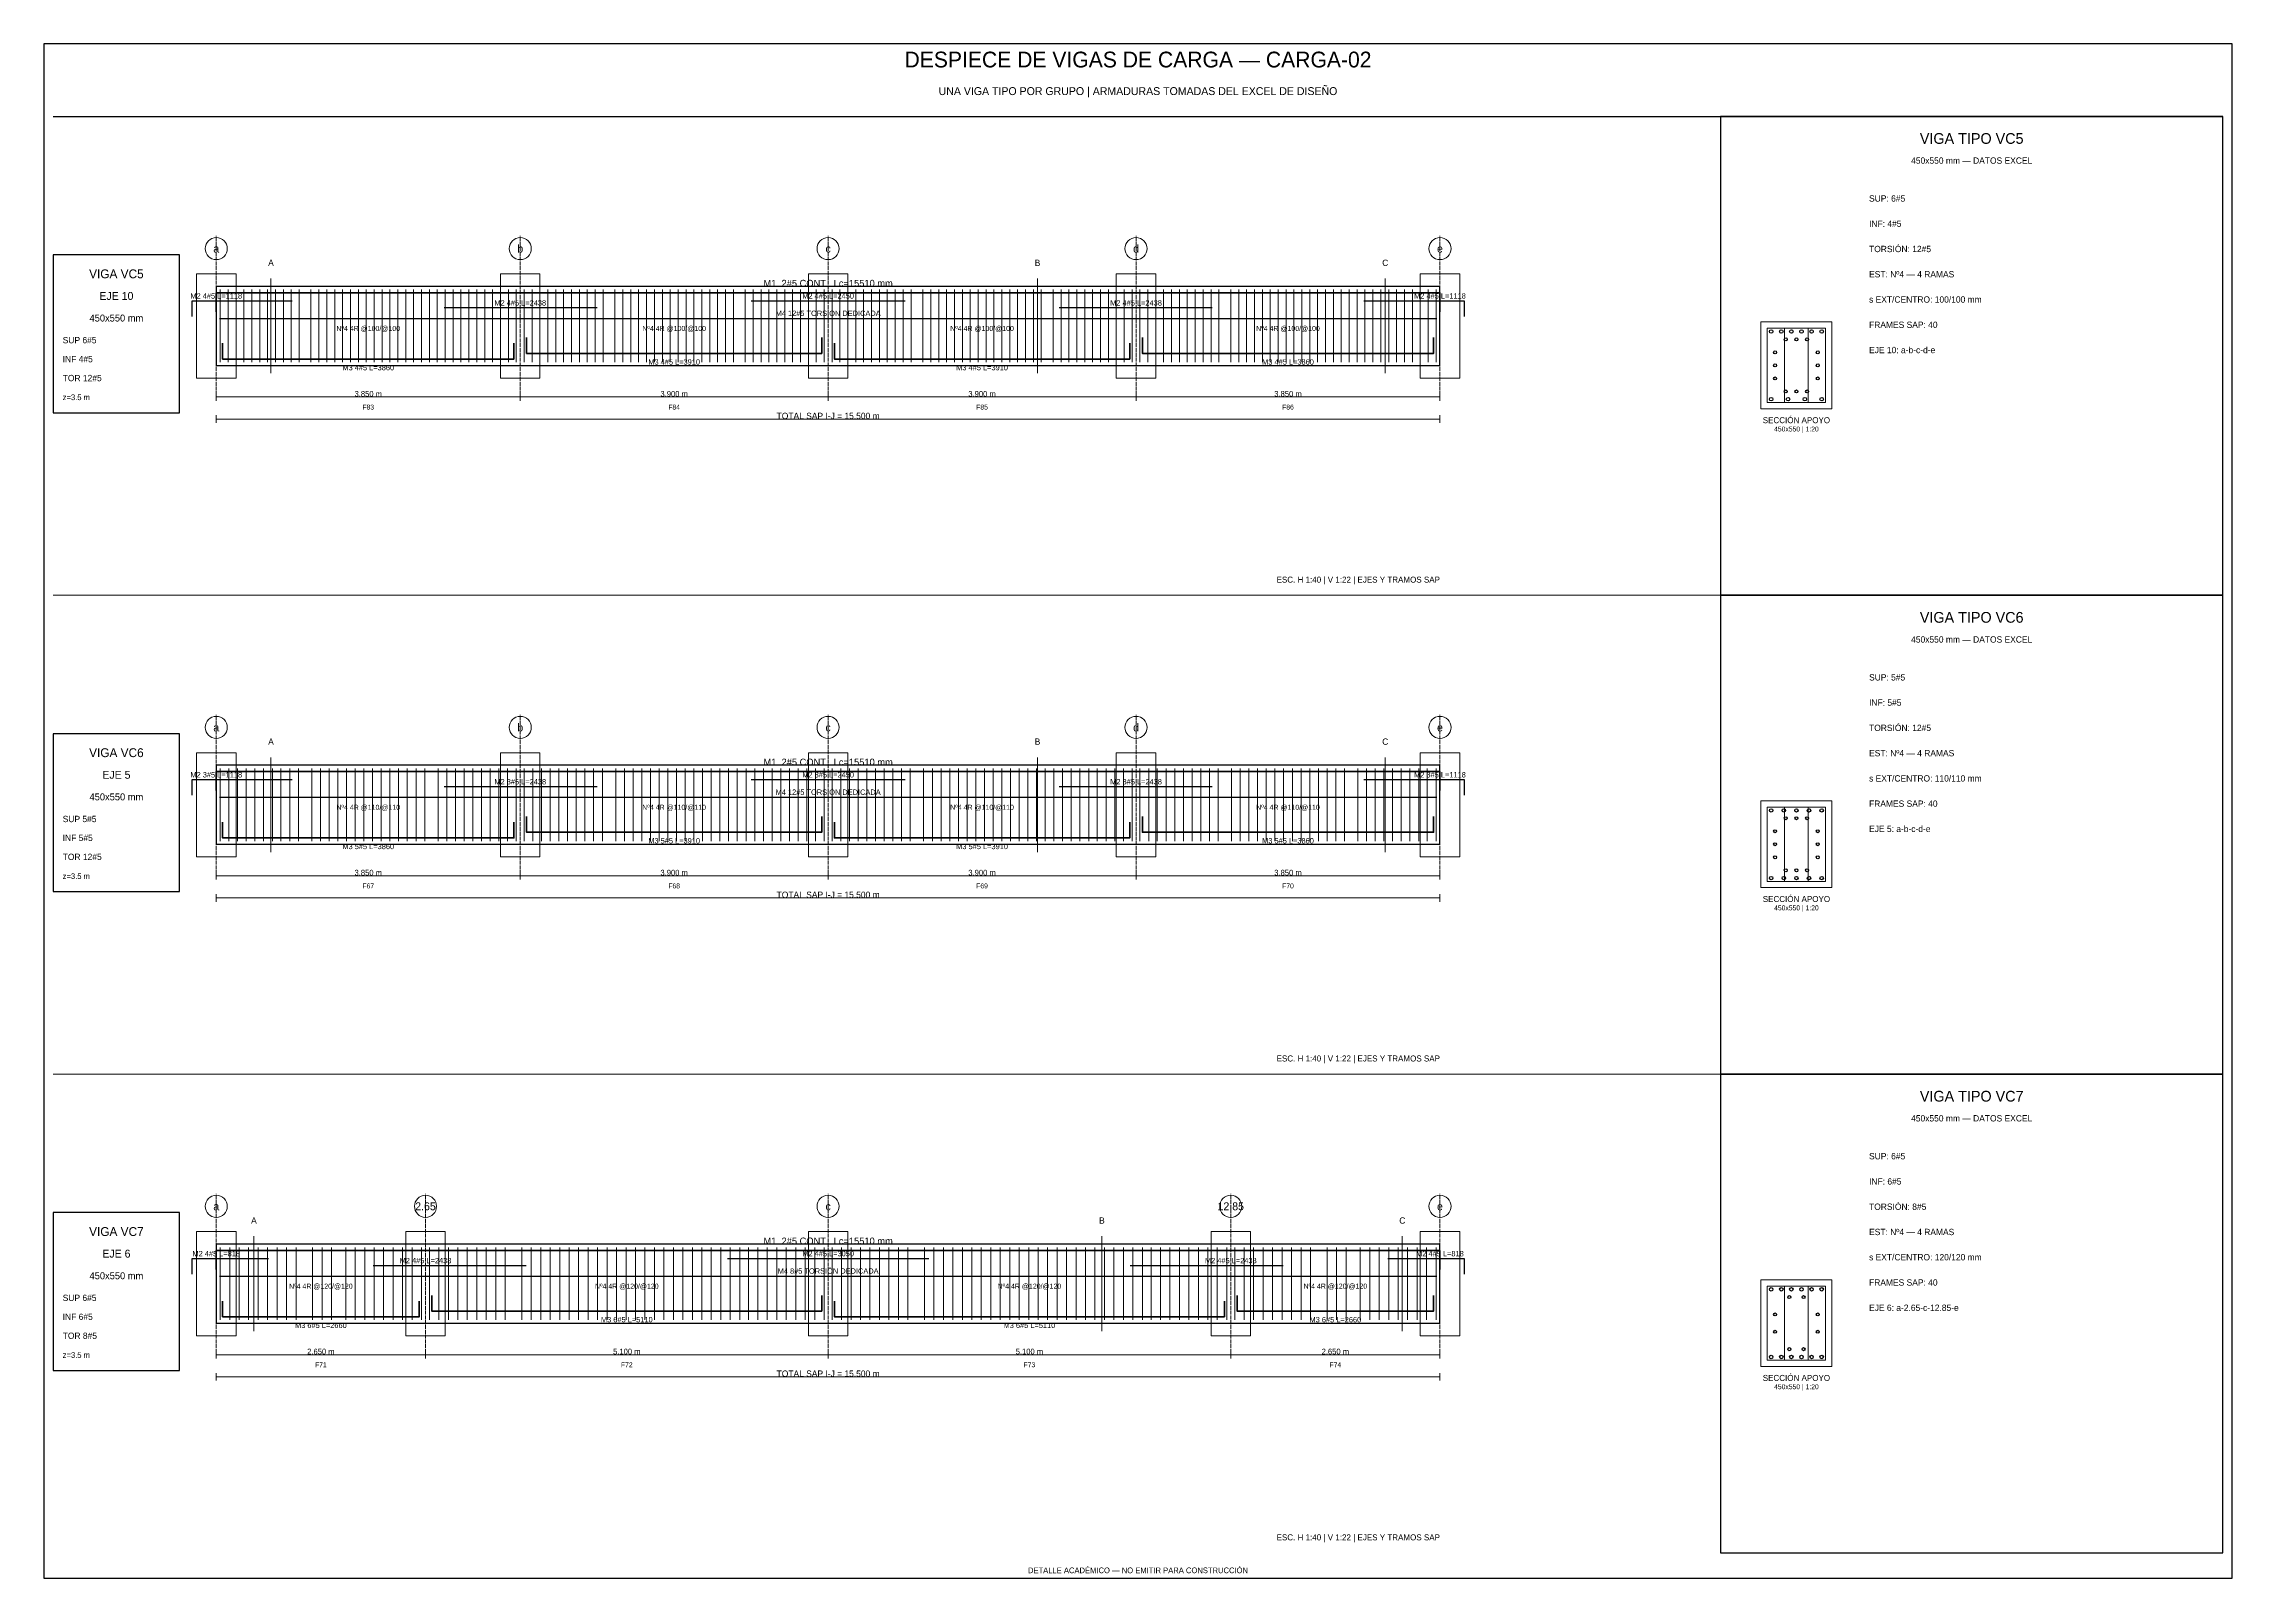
# Paper-space layout 'CARGA_02' of a CAD drawing. Header units: millimetres. Extents: x 7 to 700, y 7 to 493.
import ezdxf
from ezdxf.enums import TextEntityAlignment as Align

# ---------------------------------------------------------------- set-up
doc = ezdxf.new("R2010")
doc.units = ezdxf.units.MM
doc.linetypes.add('DASHED', pattern=[1.524, 1.27, -0.254])
for name, color, linetype in [('ACERO_INF', 1, 'Continuous'), ('ACERO_SUP_APOYO', 5, 'Continuous'), ('ACERO_SUP_CONT', 4, 'Continuous'), ('ACERO_TORSION', 30, 'Continuous'), ('APOYOS', 9, 'Continuous'), ('CONTORNO', 7, 'Continuous'), ('CORTE', 6, 'Continuous'), ('COTAS', 3, 'Continuous'), ('EJES', 1, 'Continuous'), ('ESTRIBOS', 8, 'Continuous'), ('MARCO', 7, 'Continuous'), ('TEXTO', 7, 'Continuous')]:
    doc.layers.add(name, color=color, linetype=linetype)

psp = doc.layouts.new('CARGA_02')

# ---------------------------------------------------------------- texts
at = {"layer": 'ACERO_INF', "color": 1}
for s, p in [('M3 4#5 L=3860', (109.75, 390.43)), ('M3 4#5 L=3910', (206.62, 392.23)), ('M3 4#5 L=3910', (304.12, 390.43)), ('M3 4#5 L=3860', (401, 392.23)), ('M3 5#5 L=3860', (109.75, 238.77)), ('M3 5#5 L=3910', (206.62, 240.57)), ('M3 5#5 L=3910', (304.12, 238.77)), ('M3 5#5 L=3860', (401, 240.57)), ('M3 6#5 L=2660', (94.75, 87.1)), ('M3 6#5 L=5110', (191.62, 88.9)), ('M3 6#5 L=5110', (319.12, 87.1)), ('M3 6#5 L=2660', (416, 88.9))]:
    psp.add_text(s, height=1.7, dxfattribs=at).set_placement(p, align=Align.MIDDLE_CENTER)
at = {"layer": 'ACERO_SUP_APOYO', "color": 5}
for s, p in [('M2 4#5 L=1118', (61.62, 413.13)), ('M2 4#5 L=2438', (157.88, 410.93)), ('M2 4#5 L=2450', (255.38, 413.13)), ('M2 4#5 L=2438', (352.88, 410.93)), ('M2 4#5 L=1118', (449.12, 413.13)), ('M2 3#5 L=1118', (61.62, 261.47)), ('M2 3#5 L=2438', (157.88, 259.27)), ('M2 3#5 L=2450', (255.38, 261.47)), ('M2 3#5 L=2438', (352.88, 259.27)), ('M2 3#5 L=1118', (449.12, 261.47)), ('M2 4#5 L=818', (61.62, 109.8)), ('M2 4#5 L=2438', (127.88, 107.6)), ('M2 4#5 L=3050', (255.38, 109.8)), ('M2 4#5 L=2438', (382.88, 107.6)), ('M2 4#5 L=818', (449.12, 109.8))]:
    psp.add_text(s, height=1.7, dxfattribs=at).set_placement(p, align=Align.MIDDLE_CENTER)
at = {"layer": 'ACERO_SUP_CONT', "color": 4}
for p in [(255.38, 417.13), (255.38, 265.47), (255.38, 113.8)]:
    psp.add_text('M1  2#5 CONT.  Lc=15510 mm', height=2.2, dxfattribs=at).set_placement(p, align=Align.MIDDLE_CENTER)
at = {"layer": 'ACERO_TORSION', "color": 30}
for s, p in [('M4 12#5 TORSIÓN DEDICADA', (255.38, 407.63)), ('M4 12#5 TORSIÓN DEDICADA', (255.38, 255.97)), ('M4 8#5 TORSIÓN DEDICADA', (255.38, 104.3))]:
    psp.add_text(s, height=1.7, dxfattribs=at).set_placement(p, align=Align.MIDDLE_CENTER)
at = {"layer": 'CORTE', "color": 6}
for s, p in [('A', (78.95, 423.63)), ('B', (321.68, 423.63)), ('C', (431.8, 423.63)), ('A', (78.95, 271.97)), ('B', (321.68, 271.97)), ('C', (431.8, 271.97)), ('A', (73.55, 120.3)), ('B', (342.07, 120.3)), ('C', (437.2, 120.3))]:
    psp.add_text(s, height=2, dxfattribs=at).set_placement(p, align=Align.MIDDLE_CENTER)
at = {"layer": 'COTAS', "color": 3}
for s, height, p in [('3.850 m', 1.8, (109.75, 382.13)), ('3.900 m', 1.8, (206.62, 382.13)), ('3.900 m', 1.8, (304.12, 382.13)), ('3.850 m', 1.8, (401, 382.13)), ('TOTAL SAP I-J = 15.500 m', 2, (255.38, 375.13)), ('3.850 m', 1.8, (109.75, 230.47)), ('3.900 m', 1.8, (206.62, 230.47)), ('3.900 m', 1.8, (304.12, 230.47)), ('3.850 m', 1.8, (401, 230.47)), ('TOTAL SAP I-J = 15.500 m', 2, (255.38, 223.47)), ('2.650 m', 1.8, (94.75, 78.8)), ('5.100 m', 1.8, (191.62, 78.8)), ('5.100 m', 1.8, (319.12, 78.8)), ('2.650 m', 1.8, (416, 78.8)), ('TOTAL SAP I-J = 15.500 m', 2, (255.38, 71.8))]:
    psp.add_text(s, height=height, dxfattribs=at).set_placement(p, align=Align.MIDDLE_CENTER)
at = {"layer": 'EJES', "color": 1}
for s, p in [('a', (61.62, 428.13)), ('b', (157.88, 428.13)), ('c', (255.38, 428.13)), ('d', (352.88, 428.13)), ('e', (449.12, 428.13)), ('b', (157.88, 276.47)), ('d', (352.88, 276.47)), ('a', (61.62, 276.47)), ('c', (255.38, 276.47)), ('e', (449.12, 276.47)), ('a', (61.62, 124.8)), ('2.65', (127.88, 124.8)), ('c', (255.38, 124.8)), ('12.85', (382.88, 124.8)), ('e', (449.12, 124.8))]:
    psp.add_text(s, height=2.5, dxfattribs=at).set_placement(p, align=Align.MIDDLE_CENTER)
at = {"layer": 'ESTRIBOS', "color": 8}
for s, p in [('Nº4 4R @100/@100', (109.75, 402.83)), ('Nº4 4R @100/@100', (206.62, 402.83)), ('Nº4 4R @100/@100', (304.12, 402.83)), ('Nº4 4R @100/@100', (401, 402.83)), ('Nº4 4R @110/@110', (109.75, 251.17)), ('Nº4 4R @110/@110', (206.62, 251.17)), ('Nº4 4R @110/@110', (304.12, 251.17)), ('Nº4 4R @110/@110', (401, 251.17)), ('Nº4 4R @120/@120', (94.75, 99.5)), ('Nº4 4R @120/@120', (191.62, 99.5)), ('Nº4 4R @120/@120', (319.12, 99.5)), ('Nº4 4R @120/@120', (416, 99.5))]:
    psp.add_text(s, height=1.6, dxfattribs=at).set_placement(p, align=Align.MIDDLE_CENTER)
at = {"layer": 'TEXTO', "color": 7}
for s, height, p in [('DESPIECE DE VIGAS DE CARGA — CARGA-02', 5, (353.5, 488)), ('UNA VIGA TIPO POR GRUPO | ARMADURAS TOMADAS DEL EXCEL DE DISEÑO', 2.5, (353.5, 478)), ('VIGA TIPO VC5', 3.4, (617.5, 463)), ('450x550 mm — DATOS EXCEL', 2, (617.5, 456)), ('VIGA VC5', 2.8, (30, 420.13)), ('EJE 10', 2.5, (30, 413.13)), ('450x550 mm', 2.2, (30, 406.13)), ('F83', 1.55, (109.75, 377.93)), ('F84', 1.55, (206.62, 377.93)), ('F85', 1.55, (304.12, 377.93)), ('F86', 1.55, (401, 377.93)), ('SECCIÓN APOYO', 1.9, (562, 373.78)), ('450x550 | 1:20', 1.55, (562, 370.98)), ('VIGA TIPO VC6', 3.4, (617.5, 311.33)), ('450x550 mm — DATOS EXCEL', 2, (617.5, 304.33)), ('VIGA VC6', 2.8, (30, 268.47)), ('EJE 5', 2.5, (30, 261.47)), ('450x550 mm', 2.2, (30, 254.47)), ('F67', 1.55, (109.75, 226.27)), ('F68', 1.55, (206.62, 226.27)), ('F69', 1.55, (304.12, 226.27)), ('F70', 1.55, (401, 226.27)), ('SECCIÓN APOYO', 1.9, (562, 222.12)), ('450x550 | 1:20', 1.55, (562, 219.32)), ('VIGA TIPO VC7', 3.4, (617.5, 159.67)), ('450x550 mm — DATOS EXCEL', 2, (617.5, 152.67)), ('VIGA VC7', 2.8, (30, 116.8)), ('EJE 6', 2.5, (30, 109.8)), ('450x550 mm', 2.2, (30, 102.8)), ('F71', 1.55, (94.75, 74.6)), ('F72', 1.55, (191.62, 74.6)), ('F73', 1.55, (319.12, 74.6)), ('F74', 1.55, (416, 74.6)), ('SECCIÓN APOYO', 1.9, (562, 70.45)), ('450x550 | 1:20', 1.55, (562, 67.65))]:
    psp.add_text(s, height=height, dxfattribs=at).set_placement(p, align=Align.MIDDLE_CENTER)
at = {"layer": 'TEXTO'}
for s, height, p in [('SUP: 6#5', 2, (585, 443)), ('INF: 4#5', 2, (585, 435)), ('TORSIÓN: 12#5', 2, (585, 427)), ('EST: Nº4 — 4 RAMAS', 2, (585, 419)), ('s EXT/CENTRO: 100/100 mm', 2, (585, 411)), ('FRAMES SAP: 40', 2, (585, 403)), ('SUP 6#5', 2, (13, 398.13)), ('EJE 10: a-b-c-d-e', 2, (585, 395)), ('TOR 12#5', 2, (13, 386.13)), ('INF 4#5', 2, (13, 392.13)), ('z=3.5 m', 1.8, (13, 380.13)), ('SUP: 5#5', 2, (585, 291.33)), ('INF: 5#5', 2, (585, 283.33)), ('TORSIÓN: 12#5', 2, (585, 275.33)), ('EST: Nº4 — 4 RAMAS', 2, (585, 267.33)), ('s EXT/CENTRO: 110/110 mm', 2, (585, 259.33)), ('FRAMES SAP: 40', 2, (585, 251.33)), ('SUP 5#5', 2, (13, 246.47)), ('EJE 5: a-b-c-d-e', 2, (585, 243.33)), ('TOR 12#5', 2, (13, 234.47)), ('INF 5#5', 2, (13, 240.47)), ('z=3.5 m', 1.8, (13, 228.47)), ('SUP: 6#5', 2, (585, 139.67)), ('INF: 6#5', 2, (585, 131.67)), ('TORSIÓN: 8#5', 2, (585, 123.67)), ('EST: Nº4 — 4 RAMAS', 2, (585, 115.67)), ('s EXT/CENTRO: 120/120 mm', 2, (585, 107.67)), ('FRAMES SAP: 40', 2, (585, 99.67)), ('SUP 6#5', 2, (13, 94.8)), ('INF 6#5', 2, (13, 88.8)), ('EJE 6: a-2.65-c-12.85-e', 2, (585, 91.67)), ('TOR 8#5', 2, (13, 82.8)), ('z=3.5 m', 1.8, (13, 76.8))]:
    psp.add_text(s, height=height, dxfattribs=at).set_placement(p)
at = {"layer": 'TEXTO', "color": 7}
for p in [(449.12, 322.33), (449.12, 170.67), (449.12, 19)]:
    psp.add_text('ESC. H 1:40 | V 1:22 | EJES Y TRAMOS SAP', height=1.9, dxfattribs=at).set_placement(p, align=Align.RIGHT)
at = {"layer": 'TEXTO', "color": 1}
psp.add_text('DETALLE ACADÉMICO — NO EMITIR PARA CONSTRUCCIÓN', height=1.8, dxfattribs=at).set_placement((353.5, 9.5), align=Align.MIDDLE_CENTER)

# ---------------------------------------------------------------- linework, layer by layer
at = {"layer": 'ACERO_INF', "color": 1, "lineweight": 35}
for points in [[(63.62, 398.13), (63.62, 393.13), (155.88, 393.13), (155.88, 398.13)], [(159.88, 399.93), (159.88, 394.93), (253.38, 394.93), (253.38, 399.93)], [(257.38, 398.13), (257.38, 393.13), (350.88, 393.13), (350.88, 398.13)], [(354.88, 399.93), (354.88, 394.93), (447.12, 394.93), (447.12, 399.93)], [(63.62, 246.47), (63.62, 241.47), (155.88, 241.47), (155.88, 246.47)], [(159.88, 248.27), (159.88, 243.27), (253.38, 243.27), (253.38, 248.27)], [(257.38, 246.47), (257.38, 241.47), (350.88, 241.47), (350.88, 246.47)], [(354.88, 248.27), (354.88, 243.27), (447.12, 243.27), (447.12, 248.27)], [(63.62, 94.8), (63.62, 89.8), (125.88, 89.8), (125.88, 94.8)], [(129.88, 96.6), (129.88, 91.6), (253.38, 91.6), (253.38, 96.6)], [(257.38, 94.8), (257.38, 89.8), (380.88, 89.8), (380.88, 94.8)], [(384.88, 96.6), (384.88, 91.6), (447.12, 91.6), (447.12, 96.6)]]:
    psp.add_lwpolyline(points, dxfattribs=at)
at = {"layer": 'ACERO_INF', "color": 1}
for centre in [(554, 380.42), (559.33, 380.42), (564.67, 380.42), (570, 380.42), (554, 228.75), (558, 228.75), (562, 228.75), (566, 228.75), (570, 228.75), (554, 77.08), (557.2, 77.08), (560.4, 77.08), (563.6, 77.08), (566.8, 77.08), (570, 77.08)]:
    psp.add_circle(centre, 0.55, dxfattribs=at)
at = {"layer": 'ACERO_SUP_APOYO', "color": 5, "lineweight": 30}
for points in [[(54, 406.63), (54, 411.63), (85.69, 411.63)], [(133.81, 409.43), (182.25, 409.43)], [(231, 411.63), (279.75, 411.63)], [(328.5, 409.43), (376.94, 409.43)], [(425.06, 411.63), (456.75, 411.63), (456.75, 406.63)], [(54, 254.97), (54, 259.97), (85.69, 259.97)], [(133.81, 257.77), (182.25, 257.77)], [(231, 259.97), (279.75, 259.97)], [(328.5, 257.77), (376.94, 257.77)], [(425.06, 259.97), (456.75, 259.97), (456.75, 254.97)], [(54, 103.3), (54, 108.3), (78.19, 108.3)], [(111.31, 106.1), (159.75, 106.1)], [(223.5, 108.3), (287.25, 108.3)], [(351, 106.1), (399.44, 106.1)], [(432.56, 108.3), (456.75, 108.3), (456.75, 103.3)]]:
    psp.add_lwpolyline(points, dxfattribs=at)
at = {"layer": 'ACERO_SUP_CONT', "color": 4, "lineweight": 35}
for points in [[(61.62, 408.13), (61.62, 414.13), (449.12, 414.13), (449.12, 408.13)], [(61.62, 256.47), (61.62, 262.47), (449.12, 262.47), (449.12, 256.47)], [(61.62, 104.8), (61.62, 110.8), (449.12, 110.8), (449.12, 104.8)]]:
    psp.add_lwpolyline(points, dxfattribs=at)
at = {"layer": 'ACERO_SUP_CONT', "color": 4}
for centre in [(554, 401.85), (557.2, 401.85), (560.4, 401.85), (563.6, 401.85), (566.8, 401.85), (570, 401.85), (554, 250.18), (558, 250.18), (562, 250.18), (566, 250.18), (570, 250.18), (554, 98.52), (557.2, 98.52), (560.4, 98.52), (563.6, 98.52), (566.8, 98.52), (570, 98.52)]:
    psp.add_circle(centre, 0.55, dxfattribs=at)
at = {"layer": 'ACERO_TORSION', "color": 30, "lineweight": 30}
for points in [[(62.62, 406.03), (448.12, 406.03)], [(62.62, 254.37), (448.12, 254.37)], [(62.62, 102.7), (448.12, 102.7)]]:
    psp.add_lwpolyline(points, dxfattribs=at)
at = {"layer": 'ACERO_TORSION', "color": 30}
for centre in [(555.25, 395.26), (558.62, 399.38), (562, 399.38), (565.38, 399.38), (568.75, 395.26), (555.25, 391.13), (568.75, 391.13), (555.25, 387.01), (558.62, 382.88), (562, 382.88), (565.38, 382.88), (568.75, 387.01), (555.25, 243.59), (558.62, 247.72), (562, 247.72), (565.38, 247.72), (568.75, 243.59), (555.25, 239.47), (555.25, 235.34), (568.75, 239.47), (568.75, 235.34), (558.62, 231.22), (562, 231.22), (565.38, 231.22), (555.25, 90.55), (559.75, 96.05), (564.25, 96.05), (568.75, 90.55), (555.25, 85.05), (568.75, 85.05), (559.75, 79.55), (564.25, 79.55)]:
    psp.add_circle(centre, 0.48, dxfattribs=at)
at = {"layer": 'APOYOS', "color": 9, "lineweight": 15}
for points in [[(55.38, 387.13), (67.88, 387.13), (67.88, 420.13), (55.38, 420.13)], [(151.62, 387.13), (164.12, 387.13), (164.12, 420.13), (151.62, 420.13)], [(249.12, 387.13), (261.62, 387.13), (261.62, 420.13), (249.12, 420.13)], [(346.62, 387.13), (359.12, 387.13), (359.12, 420.13), (346.62, 420.13)], [(442.88, 387.13), (455.38, 387.13), (455.38, 420.13), (442.88, 420.13)], [(55.38, 235.47), (67.88, 235.47), (67.88, 268.47), (55.38, 268.47)], [(151.62, 235.47), (164.12, 235.47), (164.12, 268.47), (151.62, 268.47)], [(249.12, 235.47), (261.62, 235.47), (261.62, 268.47), (249.12, 268.47)], [(346.62, 235.47), (359.12, 235.47), (359.12, 268.47), (346.62, 268.47)], [(442.88, 235.47), (455.38, 235.47), (455.38, 268.47), (442.88, 268.47)], [(55.38, 83.8), (67.88, 83.8), (67.88, 116.8), (55.38, 116.8)], [(121.62, 83.8), (134.12, 83.8), (134.12, 116.8), (121.62, 116.8)], [(249.12, 83.8), (261.62, 83.8), (261.62, 116.8), (249.12, 116.8)], [(376.62, 83.8), (389.12, 83.8), (389.12, 116.8), (376.62, 116.8)], [(442.88, 83.8), (455.38, 83.8), (455.38, 116.8), (442.88, 116.8)]]:
    psp.add_lwpolyline(points, close=True, dxfattribs=at)
at = {"layer": 'CONTORNO', "color": 7, "lineweight": 25}
for points in [[(61.62, 391.13), (449.12, 391.13), (449.12, 416.13), (61.62, 416.13)], [(61.62, 239.47), (449.12, 239.47), (449.12, 264.47), (61.62, 264.47)], [(61.62, 87.8), (449.12, 87.8), (449.12, 112.8), (61.62, 112.8)]]:
    psp.add_lwpolyline(points, close=True, dxfattribs=at)
at = {"layer": 'CONTORNO', "color": 7, "lineweight": 20}
for points in [[(550.75, 377.38), (573.25, 377.38), (573.25, 404.88), (550.75, 404.88)], [(550.75, 225.72), (573.25, 225.72), (573.25, 253.22), (550.75, 253.22)], [(550.75, 74.05), (573.25, 74.05), (573.25, 101.55), (550.75, 101.55)]]:
    psp.add_lwpolyline(points, close=True, dxfattribs=at)
at = {"layer": 'CORTE', "color": 6, "lineweight": 13}
for p, q in [((78.95, 388.63), (78.95, 418.63)), ((321.68, 388.63), (321.68, 418.63)), ((431.8, 388.63), (431.8, 418.63)), ((78.95, 236.97), (78.95, 266.97)), ((321.68, 236.97), (321.68, 266.97)), ((431.8, 236.97), (431.8, 266.97)), ((73.55, 85.3), (73.55, 115.3)), ((342.07, 85.3), (342.07, 115.3)), ((437.2, 85.3), (437.2, 115.3))]:
    psp.add_line(p, q, dxfattribs=at)
at = {"layer": 'COTAS', "color": 3, "lineweight": 13}
for p, q in [((61.62, 379.93), (61.62, 382.33)), ((157.88, 379.93), (157.88, 382.33)), ((157.88, 379.93), (157.88, 382.33)), ((255.38, 379.93), (255.38, 382.33)), ((255.38, 379.93), (255.38, 382.33)), ((352.88, 379.93), (352.88, 382.33)), ((352.88, 379.93), (352.88, 382.33)), ((449.12, 379.93), (449.12, 382.33)), ((61.62, 381.13), (157.88, 381.13)), ((61.62, 372.93), (61.62, 375.33)), ((157.88, 381.13), (255.38, 381.13)), ((255.38, 381.13), (352.88, 381.13)), ((352.88, 381.13), (449.12, 381.13)), ((449.12, 372.93), (449.12, 375.33)), ((61.62, 374.13), (449.12, 374.13)), ((61.62, 228.27), (61.62, 230.67)), ((61.62, 229.47), (157.88, 229.47)), ((157.88, 228.27), (157.88, 230.67)), ((157.88, 228.27), (157.88, 230.67)), ((157.88, 229.47), (255.38, 229.47)), ((255.38, 228.27), (255.38, 230.67)), ((255.38, 228.27), (255.38, 230.67)), ((255.38, 229.47), (352.88, 229.47)), ((352.88, 228.27), (352.88, 230.67)), ((352.88, 228.27), (352.88, 230.67)), ((352.88, 229.47), (449.12, 229.47)), ((449.12, 228.27), (449.12, 230.67)), ((61.62, 221.27), (61.62, 223.67)), ((61.62, 222.47), (449.12, 222.47)), ((449.12, 221.27), (449.12, 223.67)), ((61.62, 76.6), (61.62, 79)), ((61.62, 77.8), (127.88, 77.8)), ((127.88, 76.6), (127.88, 79)), ((127.88, 76.6), (127.88, 79)), ((127.88, 77.8), (255.38, 77.8)), ((255.38, 76.6), (255.38, 79)), ((255.38, 76.6), (255.38, 79)), ((255.38, 77.8), (382.88, 77.8)), ((382.88, 76.6), (382.88, 79)), ((382.88, 76.6), (382.88, 79)), ((382.88, 77.8), (449.12, 77.8)), ((449.12, 76.6), (449.12, 79)), ((61.62, 69.6), (61.62, 72)), ((61.62, 70.8), (449.12, 70.8)), ((449.12, 69.6), (449.12, 72))]:
    psp.add_line(p, q, dxfattribs=at)
at = {"layer": 'EJES', "color": 1, "linetype": 'DASHED', "lineweight": 9}
for p, q in [((61.62, 380.13), (61.62, 432.13)), ((157.88, 380.13), (157.88, 432.13)), ((255.38, 380.13), (255.38, 432.13)), ((352.88, 380.13), (352.88, 432.13)), ((449.12, 380.13), (449.12, 432.13)), ((61.62, 228.47), (61.62, 280.47)), ((157.88, 228.47), (157.88, 280.47)), ((255.38, 228.47), (255.38, 280.47)), ((352.88, 228.47), (352.88, 280.47)), ((449.12, 228.47), (449.12, 280.47)), ((61.62, 76.8), (61.62, 128.8)), ((127.88, 76.8), (127.88, 128.8)), ((255.38, 76.8), (255.38, 128.8)), ((382.88, 76.8), (382.88, 128.8)), ((449.12, 76.8), (449.12, 128.8))]:
    psp.add_line(p, q, dxfattribs=at)
at = {"layer": 'EJES', "color": 1, "lineweight": 18}
for centre in [(61.62, 428.13), (157.88, 428.13), (255.38, 428.13), (352.88, 428.13), (449.12, 428.13), (61.62, 276.47), (157.88, 276.47), (255.38, 276.47), (352.88, 276.47), (449.12, 276.47), (61.62, 124.8), (127.88, 124.8), (255.38, 124.8), (382.88, 124.8), (449.12, 124.8)]:
    psp.add_circle(centre, 3.5, dxfattribs=at)
at = {"layer": 'ESTRIBOS', "color": 8, "lineweight": 9}
for p, q in [((62.88, 392.13), (62.88, 415.13)), ((65.38, 392.13), (65.38, 415.13)), ((67.88, 392.13), (67.88, 415.13)), ((70.38, 392.13), (70.38, 415.13)), ((72.88, 392.13), (72.88, 415.13)), ((75.38, 392.13), (75.38, 415.13)), ((77.88, 392.13), (77.88, 415.13)), ((80.38, 392.13), (80.38, 415.13)), ((82.88, 392.13), (82.88, 415.13)), ((85.38, 392.13), (85.38, 415.13)), ((87.88, 392.13), (87.88, 415.13)), ((91.62, 392.13), (91.62, 415.13)), ((94.12, 392.13), (94.12, 415.13)), ((96.62, 392.13), (96.62, 415.13)), ((99.12, 392.13), (99.12, 415.13)), ((101.62, 392.13), (101.62, 415.13)), ((104.12, 392.13), (104.12, 415.13)), ((106.62, 392.13), (106.62, 415.13)), ((109.12, 392.13), (109.12, 415.13)), ((111.62, 392.13), (111.62, 415.13)), ((114.12, 392.13), (114.12, 415.13)), ((116.62, 392.13), (116.62, 415.13)), ((119.12, 392.13), (119.12, 415.13)), ((121.62, 392.13), (121.62, 415.13)), ((124.12, 392.13), (124.12, 415.13)), ((126.62, 392.13), (126.62, 415.13)), ((129.12, 392.13), (129.12, 415.13)), ((131.62, 392.13), (131.62, 415.13)), ((134.12, 392.13), (134.12, 415.13)), ((136.62, 392.13), (136.62, 415.13)), ((139.12, 392.13), (139.12, 415.13)), ((141.62, 392.13), (141.62, 415.13)), ((144.12, 392.13), (144.12, 415.13)), ((146.62, 392.13), (146.62, 415.13)), ((149.12, 392.13), (149.12, 415.13)), ((151.62, 392.13), (151.62, 415.13)), ((154.12, 392.13), (154.12, 415.13)), ((156.62, 392.13), (156.62, 415.13)), ((159.12, 392.13), (159.12, 415.13)), ((161.62, 392.13), (161.62, 415.13)), ((164.12, 392.13), (164.12, 415.13)), ((166.62, 392.13), (166.62, 415.13)), ((169.12, 392.13), (169.12, 415.13)), ((171.62, 392.13), (171.62, 415.13)), ((174.12, 392.13), (174.12, 415.13)), ((176.62, 392.13), (176.62, 415.13)), ((179.12, 392.13), (179.12, 415.13)), ((181.62, 392.13), (181.62, 415.13)), ((184.12, 392.13), (184.12, 415.13)), ((187.88, 392.13), (187.88, 415.13)), ((190.38, 392.13), (190.38, 415.13)), ((192.88, 392.13), (192.88, 415.13)), ((195.38, 392.13), (195.38, 415.13)), ((197.88, 392.13), (197.88, 415.13)), ((200.38, 392.13), (200.38, 415.13)), ((202.88, 392.13), (202.88, 415.13)), ((205.38, 392.13), (205.38, 415.13)), ((207.88, 392.13), (207.88, 415.13)), ((210.38, 392.13), (210.38, 415.13)), ((212.88, 392.13), (212.88, 415.13)), ((215.38, 392.13), (215.38, 415.13)), ((217.88, 392.13), (217.88, 415.13)), ((220.38, 392.13), (220.38, 415.13)), ((222.88, 392.13), (222.88, 415.13)), ((225.38, 392.13), (225.38, 415.13)), ((229.12, 392.13), (229.12, 415.13)), ((231.62, 392.13), (231.62, 415.13)), ((234.12, 392.13), (234.12, 415.13)), ((236.62, 392.13), (236.62, 415.13)), ((239.12, 392.13), (239.12, 415.13)), ((241.62, 392.13), (241.62, 415.13)), ((244.12, 392.13), (244.12, 415.13)), ((246.62, 392.13), (246.62, 415.13)), ((249.12, 392.13), (249.12, 415.13)), ((251.62, 392.13), (251.62, 415.13)), ((254.12, 392.13), (254.12, 415.13)), ((256.62, 392.13), (256.62, 415.13)), ((259.12, 392.13), (259.12, 415.13)), ((261.62, 392.13), (261.62, 415.13)), ((264.12, 392.13), (264.12, 415.13)), ((266.62, 392.13), (266.62, 415.13)), ((269.12, 392.13), (269.12, 415.13)), ((271.62, 392.13), (271.62, 415.13)), ((274.12, 392.13), (274.12, 415.13)), ((276.62, 392.13), (276.62, 415.13)), ((279.12, 392.13), (279.12, 415.13)), ((281.62, 392.13), (281.62, 415.13)), ((285.38, 392.13), (285.38, 415.13)), ((287.88, 392.13), (287.88, 415.13)), ((290.38, 392.13), (290.38, 415.13)), ((292.88, 392.13), (292.88, 415.13)), ((295.38, 392.13), (295.38, 415.13)), ((297.88, 392.13), (297.88, 415.13)), ((300.38, 392.13), (300.38, 415.13)), ((302.88, 392.13), (302.88, 415.13)), ((305.38, 392.13), (305.38, 415.13)), ((307.88, 392.13), (307.88, 415.13)), ((310.38, 392.13), (310.38, 415.13)), ((312.88, 392.13), (312.88, 415.13)), ((315.38, 392.13), (315.38, 415.13)), ((317.88, 392.13), (317.88, 415.13)), ((320.38, 392.13), (320.38, 415.13)), ((322.88, 392.13), (322.88, 415.13)), ((326.62, 392.13), (326.62, 415.13)), ((329.12, 392.13), (329.12, 415.13)), ((331.62, 392.13), (331.62, 415.13)), ((334.12, 392.13), (334.12, 415.13)), ((336.62, 392.13), (336.62, 415.13)), ((339.12, 392.13), (339.12, 415.13)), ((341.62, 392.13), (341.62, 415.13)), ((344.12, 392.13), (344.12, 415.13)), ((346.62, 392.13), (346.62, 415.13)), ((349.12, 392.13), (349.12, 415.13)), ((351.62, 392.13), (351.62, 415.13)), ((354.12, 392.13), (354.12, 415.13)), ((356.62, 392.13), (356.62, 415.13)), ((359.12, 392.13), (359.12, 415.13)), ((361.62, 392.13), (361.62, 415.13)), ((364.12, 392.13), (364.12, 415.13)), ((366.62, 392.13), (366.62, 415.13)), ((369.12, 392.13), (369.12, 415.13)), ((371.62, 392.13), (371.62, 415.13)), ((374.12, 392.13), (374.12, 415.13)), ((376.62, 392.13), (376.62, 415.13)), ((379.12, 392.13), (379.12, 415.13)), ((382.88, 392.13), (382.88, 415.13)), ((385.38, 392.13), (385.38, 415.13)), ((387.88, 392.13), (387.88, 415.13)), ((390.38, 392.13), (390.38, 415.13)), ((392.88, 392.13), (392.88, 415.13)), ((395.38, 392.13), (395.38, 415.13)), ((397.88, 392.13), (397.88, 415.13)), ((400.38, 392.13), (400.38, 415.13)), ((402.88, 392.13), (402.88, 415.13)), ((405.38, 392.13), (405.38, 415.13)), ((407.88, 392.13), (407.88, 415.13)), ((410.38, 392.13), (410.38, 415.13)), ((412.88, 392.13), (412.88, 415.13)), ((415.38, 392.13), (415.38, 415.13)), ((417.88, 392.13), (417.88, 415.13)), ((420.38, 392.13), (420.38, 415.13)), ((422.88, 392.13), (422.88, 415.13)), ((425.38, 392.13), (425.38, 415.13)), ((427.88, 392.13), (427.88, 415.13)), ((430.38, 392.13), (430.38, 415.13)), ((432.88, 392.13), (432.88, 415.13)), ((435.38, 392.13), (435.38, 415.13)), ((437.88, 392.13), (437.88, 415.13)), ((440.38, 392.13), (440.38, 415.13)), ((442.88, 392.13), (442.88, 415.13)), ((445.38, 392.13), (445.38, 415.13)), ((447.88, 392.13), (447.88, 415.13)), ((62.88, 240.47), (62.88, 263.47)), ((65.62, 240.47), (65.62, 263.47)), ((68.38, 240.47), (68.38, 263.47)), ((71.12, 240.47), (71.12, 263.47)), ((73.88, 240.47), (73.88, 263.47)), ((76.62, 240.47), (76.62, 263.47)), ((79.38, 240.47), (79.38, 263.47)), ((82.12, 240.47), (82.12, 263.47)), ((84.88, 240.47), (84.88, 263.47)), ((87.62, 240.47), (87.62, 263.47)), ((91.88, 240.47), (91.88, 263.47)), ((94.62, 240.47), (94.62, 263.47)), ((97.38, 240.47), (97.38, 263.47)), ((100.12, 240.47), (100.12, 263.47)), ((102.88, 240.47), (102.88, 263.47)), ((105.62, 240.47), (105.62, 263.47)), ((108.38, 240.47), (108.38, 263.47)), ((111.12, 240.47), (111.12, 263.47)), ((113.88, 240.47), (113.88, 263.47)), ((116.62, 240.47), (116.62, 263.47)), ((119.38, 240.47), (119.38, 263.47)), ((122.12, 240.47), (122.12, 263.47)), ((124.88, 240.47), (124.88, 263.47)), ((127.62, 240.47), (127.62, 263.47)), ((131.88, 240.47), (131.88, 263.47)), ((134.62, 240.47), (134.62, 263.47)), ((137.38, 240.47), (137.38, 263.47)), ((140.12, 240.47), (140.12, 263.47)), ((142.88, 240.47), (142.88, 263.47)), ((145.62, 240.47), (145.62, 263.47)), ((148.38, 240.47), (148.38, 263.47)), ((151.12, 240.47), (151.12, 263.47)), ((153.88, 240.47), (153.88, 263.47)), ((156.62, 240.47), (156.62, 263.47)), ((159.12, 240.47), (159.12, 263.47)), ((161.88, 240.47), (161.88, 263.47)), ((164.62, 240.47), (164.62, 263.47)), ((167.38, 240.47), (167.38, 263.47)), ((170.12, 240.47), (170.12, 263.47)), ((172.88, 240.47), (172.88, 263.47)), ((175.62, 240.47), (175.62, 263.47)), ((178.38, 240.47), (178.38, 263.47)), ((181.12, 240.47), (181.12, 263.47)), ((183.88, 240.47), (183.88, 263.47)), ((188.12, 240.47), (188.12, 263.47)), ((190.88, 240.47), (190.88, 263.47)), ((193.62, 240.47), (193.62, 263.47)), ((196.38, 240.47), (196.38, 263.47)), ((199.12, 240.47), (199.12, 263.47)), ((201.88, 240.47), (201.88, 263.47)), ((204.62, 240.47), (204.62, 263.47)), ((207.38, 240.47), (207.38, 263.47)), ((210.12, 240.47), (210.12, 263.47)), ((212.88, 240.47), (212.88, 263.47)), ((215.62, 240.47), (215.62, 263.47)), ((218.38, 240.47), (218.38, 263.47)), ((221.12, 240.47), (221.12, 263.47)), ((223.88, 240.47), (223.88, 263.47)), ((226.62, 240.47), (226.62, 263.47)), ((229.38, 240.47), (229.38, 263.47)), ((232.12, 240.47), (232.12, 263.47)), ((234.88, 240.47), (234.88, 263.47)), ((237.62, 240.47), (237.62, 263.47)), ((240.38, 240.47), (240.38, 263.47)), ((243.12, 240.47), (243.12, 263.47)), ((245.88, 240.47), (245.88, 263.47)), ((248.62, 240.47), (248.62, 263.47)), ((251.38, 240.47), (251.38, 263.47)), ((254.12, 240.47), (254.12, 263.47)), ((256.62, 240.47), (256.62, 263.47)), ((259.38, 240.47), (259.38, 263.47)), ((262.12, 240.47), (262.12, 263.47)), ((264.88, 240.47), (264.88, 263.47)), ((267.62, 240.47), (267.62, 263.47)), ((270.38, 240.47), (270.38, 263.47)), ((273.12, 240.47), (273.12, 263.47)), ((275.88, 240.47), (275.88, 263.47)), ((278.62, 240.47), (278.62, 263.47)), ((281.38, 240.47), (281.38, 263.47)), ((285.62, 240.47), (285.62, 263.47)), ((288.38, 240.47), (288.38, 263.47)), ((291.12, 240.47), (291.12, 263.47)), ((293.88, 240.47), (293.88, 263.47)), ((296.62, 240.47), (296.62, 263.47)), ((299.38, 240.47), (299.38, 263.47)), ((302.12, 240.47), (302.12, 263.47)), ((304.88, 240.47), (304.88, 263.47)), ((307.62, 240.47), (307.62, 263.47)), ((310.38, 240.47), (310.38, 263.47)), ((313.12, 240.47), (313.12, 263.47)), ((315.88, 240.47), (315.88, 263.47)), ((318.62, 240.47), (318.62, 263.47)), ((321.38, 240.47), (321.38, 263.47)), ((324.12, 240.47), (324.12, 263.47)), ((326.88, 240.47), (326.88, 263.47)), ((329.62, 240.47), (329.62, 263.47)), ((332.38, 240.47), (332.38, 263.47)), ((335.12, 240.47), (335.12, 263.47)), ((337.88, 240.47), (337.88, 263.47)), ((340.62, 240.47), (340.62, 263.47)), ((343.38, 240.47), (343.38, 263.47)), ((346.12, 240.47), (346.12, 263.47)), ((348.88, 240.47), (348.88, 263.47)), ((351.62, 240.47), (351.62, 263.47)), ((354.12, 240.47), (354.12, 263.47)), ((356.88, 240.47), (356.88, 263.47)), ((359.62, 240.47), (359.62, 263.47)), ((362.38, 240.47), (362.38, 263.47)), ((365.12, 240.47), (365.12, 263.47)), ((367.88, 240.47), (367.88, 263.47)), ((370.62, 240.47), (370.62, 263.47)), ((373.38, 240.47), (373.38, 263.47)), ((376.12, 240.47), (376.12, 263.47)), ((378.88, 240.47), (378.88, 263.47)), ((383.12, 240.47), (383.12, 263.47)), ((385.88, 240.47), (385.88, 263.47)), ((388.62, 240.47), (388.62, 263.47)), ((391.38, 240.47), (391.38, 263.47)), ((394.12, 240.47), (394.12, 263.47)), ((396.88, 240.47), (396.88, 263.47)), ((399.62, 240.47), (399.62, 263.47)), ((402.38, 240.47), (402.38, 263.47)), ((405.12, 240.47), (405.12, 263.47)), ((407.88, 240.47), (407.88, 263.47)), ((410.62, 240.47), (410.62, 263.47)), ((413.38, 240.47), (413.38, 263.47)), ((416.12, 240.47), (416.12, 263.47)), ((418.88, 240.47), (418.88, 263.47)), ((423.12, 240.47), (423.12, 263.47)), ((425.88, 240.47), (425.88, 263.47)), ((428.62, 240.47), (428.62, 263.47)), ((431.38, 240.47), (431.38, 263.47)), ((434.12, 240.47), (434.12, 263.47)), ((436.88, 240.47), (436.88, 263.47)), ((439.62, 240.47), (439.62, 263.47)), ((442.38, 240.47), (442.38, 263.47)), ((445.12, 240.47), (445.12, 263.47)), ((447.88, 240.47), (447.88, 263.47)), ((62.88, 88.8), (62.88, 111.8)), ((65.88, 88.8), (65.88, 111.8)), ((68.88, 88.8), (68.88, 111.8)), ((71.88, 88.8), (71.88, 111.8)), ((74.88, 88.8), (74.88, 111.8)), ((77.88, 88.8), (77.88, 111.8)), ((80.88, 88.8), (80.88, 111.8)), ((83.88, 88.8), (83.88, 111.8)), ((86.88, 88.8), (86.88, 111.8)), ((92.12, 88.8), (92.12, 111.8)), ((95.12, 88.8), (95.12, 111.8)), ((98.12, 88.8), (98.12, 111.8)), ((102.62, 88.8), (102.62, 111.8)), ((105.62, 88.8), (105.62, 111.8)), ((108.62, 88.8), (108.62, 111.8)), ((111.62, 88.8), (111.62, 111.8)), ((114.62, 88.8), (114.62, 111.8)), ((117.62, 88.8), (117.62, 111.8)), ((120.62, 88.8), (120.62, 111.8)), ((123.62, 88.8), (123.62, 111.8)), ((126.62, 88.8), (126.62, 111.8)), ((129.12, 88.8), (129.12, 111.8)), ((132.12, 88.8), (132.12, 111.8)), ((135.12, 88.8), (135.12, 111.8)), ((138.12, 88.8), (138.12, 111.8)), ((141.12, 88.8), (141.12, 111.8)), ((144.12, 88.8), (144.12, 111.8)), ((147.12, 88.8), (147.12, 111.8)), ((150.12, 88.8), (150.12, 111.8)), ((153.12, 88.8), (153.12, 111.8)), ((158.38, 88.8), (158.38, 111.8)), ((161.38, 88.8), (161.38, 111.8)), ((164.38, 88.8), (164.38, 111.8)), ((167.38, 88.8), (167.38, 111.8)), ((170.38, 88.8), (170.38, 111.8)), ((173.38, 88.8), (173.38, 111.8)), ((176.38, 88.8), (176.38, 111.8)), ((179.38, 88.8), (179.38, 111.8)), ((182.38, 88.8), (182.38, 111.8)), ((185.38, 88.8), (185.38, 111.8)), ((188.38, 88.8), (188.38, 111.8)), ((191.38, 88.8), (191.38, 111.8)), ((194.38, 88.8), (194.38, 111.8)), ((197.38, 88.8), (197.38, 111.8)), ((200.38, 88.8), (200.38, 111.8)), ((203.38, 88.8), (203.38, 111.8)), ((206.38, 88.8), (206.38, 111.8)), ((209.38, 88.8), (209.38, 111.8)), ((212.38, 88.8), (212.38, 111.8)), ((215.38, 88.8), (215.38, 111.8)), ((218.38, 88.8), (218.38, 111.8)), ((221.38, 88.8), (221.38, 111.8)), ((224.38, 88.8), (224.38, 111.8)), ((227.38, 88.8), (227.38, 111.8)), ((230.12, 88.8), (230.12, 111.8)), ((233.12, 88.8), (233.12, 111.8)), ((236.12, 88.8), (236.12, 111.8)), ((239.12, 88.8), (239.12, 111.8)), ((242.12, 88.8), (242.12, 111.8)), ((245.12, 88.8), (245.12, 111.8)), ((248.12, 88.8), (248.12, 111.8)), ((251.12, 88.8), (251.12, 111.8)), ((254.12, 88.8), (254.12, 111.8)), ((256.62, 88.8), (256.62, 111.8)), ((259.62, 88.8), (259.62, 111.8)), ((262.62, 88.8), (262.62, 111.8)), ((265.62, 88.8), (265.62, 111.8)), ((268.62, 88.8), (268.62, 111.8)), ((271.62, 88.8), (271.62, 111.8)), ((274.62, 88.8), (274.62, 111.8)), ((277.62, 88.8), (277.62, 111.8)), ((280.62, 88.8), (280.62, 111.8)), ((285.88, 88.8), (285.88, 111.8)), ((288.88, 88.8), (288.88, 111.8)), ((291.88, 88.8), (291.88, 111.8)), ((294.88, 88.8), (294.88, 111.8)), ((297.88, 88.8), (297.88, 111.8)), ((300.88, 88.8), (300.88, 111.8)), ((303.88, 88.8), (303.88, 111.8)), ((306.88, 88.8), (306.88, 111.8)), ((309.88, 88.8), (309.88, 111.8)), ((312.88, 88.8), (312.88, 111.8)), ((315.88, 88.8), (315.88, 111.8)), ((318.88, 88.8), (318.88, 111.8)), ((321.88, 88.8), (321.88, 111.8)), ((324.88, 88.8), (324.88, 111.8)), ((327.88, 88.8), (327.88, 111.8)), ((330.88, 88.8), (330.88, 111.8)), ((333.88, 88.8), (333.88, 111.8)), ((336.88, 88.8), (336.88, 111.8)), ((339.88, 88.8), (339.88, 111.8)), ((342.88, 88.8), (342.88, 111.8)), ((345.88, 88.8), (345.88, 111.8)), ((348.88, 88.8), (348.88, 111.8)), ((351.88, 88.8), (351.88, 111.8)), ((354.88, 88.8), (354.88, 111.8)), ((357.62, 88.8), (357.62, 111.8)), ((360.62, 88.8), (360.62, 111.8)), ((363.62, 88.8), (363.62, 111.8)), ((366.62, 88.8), (366.62, 111.8)), ((369.62, 88.8), (369.62, 111.8)), ((372.62, 88.8), (372.62, 111.8)), ((375.62, 88.8), (375.62, 111.8)), ((378.62, 88.8), (378.62, 111.8)), ((381.62, 88.8), (381.62, 111.8)), ((384.12, 88.8), (384.12, 111.8)), ((387.12, 88.8), (387.12, 111.8)), ((390.12, 88.8), (390.12, 111.8)), ((393.12, 88.8), (393.12, 111.8)), ((396.12, 88.8), (396.12, 111.8)), ((399.12, 88.8), (399.12, 111.8)), ((402.12, 88.8), (402.12, 111.8)), ((405.12, 88.8), (405.12, 111.8)), ((408.12, 88.8), (408.12, 111.8)), ((413.38, 88.8), (413.38, 111.8)), ((416.38, 88.8), (416.38, 111.8)), ((419.38, 88.8), (419.38, 111.8)), ((423.88, 88.8), (423.88, 111.8)), ((426.88, 88.8), (426.88, 111.8)), ((429.88, 88.8), (429.88, 111.8)), ((432.88, 88.8), (432.88, 111.8)), ((435.88, 88.8), (435.88, 111.8)), ((438.88, 88.8), (438.88, 111.8)), ((441.88, 88.8), (441.88, 111.8)), ((444.88, 88.8), (444.88, 111.8)), ((447.88, 88.8), (447.88, 111.8))]:
    psp.add_line(p, q, dxfattribs=at)
at = {"layer": 'ESTRIBOS', "color": 8, "lineweight": 13}
for p, q in [((558.25, 379.38), (558.25, 402.88)), ((565.75, 379.38), (565.75, 402.88)), ((558.25, 227.72), (558.25, 251.22)), ((565.75, 227.72), (565.75, 251.22)), ((558.25, 76.05), (558.25, 99.55)), ((565.75, 76.05), (565.75, 99.55))]:
    psp.add_line(p, q, dxfattribs=at)
at = {"layer": 'ESTRIBOS', "color": 8, "lineweight": 18}
for points in [[(552.75, 379.38), (571.25, 379.38), (571.25, 402.88), (552.75, 402.88)], [(552.75, 227.72), (571.25, 227.72), (571.25, 251.22), (552.75, 251.22)], [(552.75, 76.05), (571.25, 76.05), (571.25, 99.55), (552.75, 99.55)]]:
    psp.add_lwpolyline(points, close=True, dxfattribs=at)
at = {"layer": 'MARCO', "color": 7, "lineweight": 25}
psp.add_line((10, 470), (697, 470), dxfattribs=at)
at = {"layer": 'MARCO', "color": 8, "lineweight": 13}
for p, q in [((10, 318.33), (697, 318.33)), ((10, 166.67), (697, 166.67))]:
    psp.add_line(p, q, dxfattribs=at)
at = {"layer": 'MARCO', "color": 7, "lineweight": 30}
psp.add_lwpolyline([(7, 7), (700, 7), (700, 493), (7, 493)], close=True, dxfattribs=at)
at = {"layer": 'MARCO', "color": 7, "lineweight": 25}
for points in [[(538, 318.33), (697, 318.33), (697, 470), (538, 470)], [(10, 376.13), (50, 376.13), (50, 426.13), (10, 426.13)], [(538, 166.67), (697, 166.67), (697, 318.33), (538, 318.33)], [(10, 224.47), (50, 224.47), (50, 274.47), (10, 274.47)], [(538, 15), (697, 15), (697, 166.67), (538, 166.67)], [(10, 72.8), (50, 72.8), (50, 122.8), (10, 122.8)]]:
    psp.add_lwpolyline(points, close=True, dxfattribs=at)

psp.set_redraw_order([(e.dxf.handle, doc.entitydb.next_handle()) for e in psp.query("TEXT MTEXT ATTDEF DIMENSION ARC_DIMENSION")])  # texts and dimensions are drawn at this point

doc.saveas('drawing.dxf')
